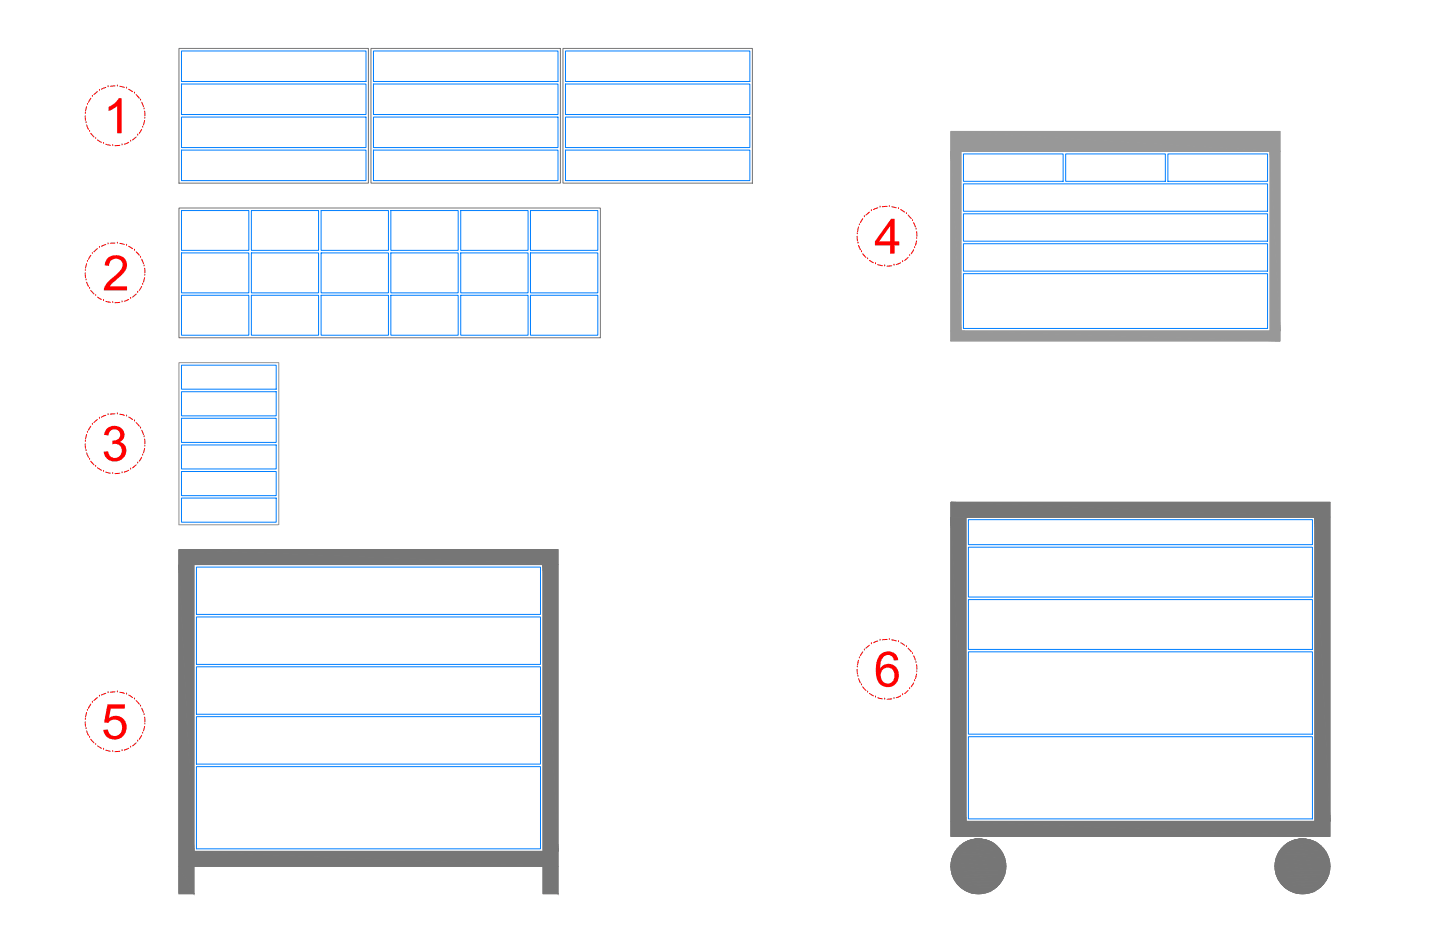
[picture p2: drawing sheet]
<svg xmlns="http://www.w3.org/2000/svg" width="432mm" height="279mm" viewBox="0 0 432 279" stroke-linecap="round" stroke-linejoin="round" font-family="sans-serif">
<path d="M53.7 14.5h56.8v40.4h-56.8zM111.2 14.5h56.8v40.4h-56.8zM168.8 14.5h56.8v40.4h-56.8zM53.7 62.4h126.3v38.9h-126.3z" fill="none" stroke="#767676" stroke-width=".3"/>
<g fill="none" stroke="#007fff" stroke-width=".3">
<path d="M54.4 15.3h55.3v9.1h-55.3zM112 15.3h55.3v9.1h-55.3zM169.6 15.3h55.3v9.1h-55.3zM54.4 25.2h55.3v9.1h-55.3zM54.4 35.1h55.3v9.1h-55.3zM112 25.2h55.3v9.1h-55.3zM112 35.1h55.3v9.1h-55.3zM169.6 25.2h55.3v9.1h-55.3zM169.6 35.1h55.3v9.1h-55.3zM54.4 45h55.3v9.1h-55.3zM112 45h55.3v9.1h-55.3zM169.6 45h55.3v9.1h-55.3z"/>
<path d="M54.4 75.8h20.2v12h-20.2zM54.4 63.1h20.2v12h-20.2zM75.4 75.8h20.1v12h-20.1zM75.4 63.1h20.1v12h-20.1zM96.3 75.8h20.2v12h-20.2zM96.3 63.1h20.2v12h-20.2zM117.2 75.8h20.2v12h-20.2zM117.2 63.1h20.2v12h-20.2zM138.2 75.8h20.1v12h-20.1zM138.2 63.1h20.1v12h-20.1zM159.1 75.8h20.2v12h-20.2zM159.1 63.1h20.2v12h-20.2z"/>
<path d="M54.4 88.5h20.2v12h-20.2zM75.4 88.5h20.1v12h-20.1zM96.3 88.5h20.2v12h-20.2zM117.2 88.5h20.2v12h-20.2zM138.2 88.5h20.1v12h-20.1zM159.1 88.5h20.2v12h-20.2z"/>
</g>
<path d="M32.6 32.1l1.2-.7 1.2-1.1a1.35 1.35 0 0 1 1.4-.9v10.6h-1.3v-8.2l-2.5 1.5z" fill="#f00"/>
<g fill="none" stroke="#f00" stroke-width=".3">
<path d="M25.5 34.7l.1 1.4M25.6 34h.1M25.8 36.8h.1M26 32l-.4 1.3M26 37.5l.5 1.3M26.2 31.3h.1M26.9 39.4h.1M27.2 29.5l-.7 1.1M27.2 40l1 1.1M27.7 28.9h.1M29.2 27.5l-1 .9M29.8 27.1h.1"/>
<path d="M31.7 26.2l-1.3 .6M32.4 26h.1M34.5 25.7l-1.4 .2M35.2 25.8h.1M35.9 25.9l1.4 .3M38 26.4h.1M38.6 26.8l1.2 .7M40.3 27.9h.1M40.8 28.4l1 1.1M42.1 30h.1M42.5 30.6l.5 1.4M42.5 38.8l-.7 1.2"/>
<path d="M42.8 38.1h.1M43.2 32.6h.1M43.4 33.3l.1 1.4M43.4 36.1l-.4 1.4M43.4 35.4h.1M28.7 41.5h.1M29.2 42l1.2 .7M31.1 43h.1M31.7 43.2l1.4 .4M33.8 43.6h.1M35.9 43.6l-1.4 .1M36.6 43.4h.1"/>
<path d="M38.6 42.7l-1.3 .5M39.2 42.3h.1M40.8 41.1l-1 .9M41.3 40.5h.1"/>
</g>
<path d="M32.2 211.2h5.3v1.2h-4.3l-.5 2.8a3.4 3.4 0 0 1 4.6 .6 3.4 3.4 0 0 1-.2 4.6 3.4 3.4 0 0 1-3.6 1.2 3.4 3.4 0 0 1-2.5-2.8l1.4-.1a2.15 2.15 0 0 0 2.4 1.9 2.15 2.15 0 0 0 1.8-2.5 2.28 2.28 0 0 0-1.6-2.3 2.28 2.28 0 0 0-2.6 .9l-1.2-.1z" fill="#f00"/>
<g fill="none" stroke="#f00" stroke-width=".3">
<path d="M25.5 216.4l.1 1.4M25.6 215.6h.1M25.8 218.4h.1M26 213.6l-.4 1.4M26 219.1l.5 1.3M26.2 212.9h.1M27.2 211.1l-.7 1.2M27.7 210.5h.1M29.2 209.1l-1 .9M29.8 208.7h.1M31.7 207.9l-1.3 .5M32.4 207.6h.1"/>
<path d="M34.5 207.4l-1.4 .1M35.2 207.4h.1M35.9 207.5l1.4 .4M38 208.1h.1M38.6 208.4l1.2 .7M40.3 209.5h.1M40.8 210l1 1.1M42.1 211.7h.1M42.5 212.3l.5 1.3M42.8 219.8h.1M43.2 214.2h.1M43.4 215l.1 1.4"/>
<path d="M43.4 217.8l-.4 1.3M43.4 217h.1M26.9 221h.1M27.2 221.6l1 1.1M28.7 223.2h.1M29.2 223.6l1.2 .7M31.1 224.6h.1M31.7 224.9l1.4 .3M33.8 225.3h.1M35.9 225.2l-1.4 .1M36.6 225h.1M38.6 224.3l-1.3 .6"/>
<path d="M39.2 224h.1M40.8 222.7l-1 .9M41.3 222.2h.1M42.5 220.4l-.7 1.2"/>
</g>
<g fill="#989898" stroke="#989898" stroke-width=".3">
<path d="M285.1 39.4l98.7 6h-98.7z"/>
<path d="M285.1 39.4h98.7v6z"/>
<path d="M380.9 45.4l2.9 53.8h-2.9z"/>
<path d="M380.9 45.4h2.9v53.8z"/>
<path d="M285.1 45.4l3 53.8h-3z"/>
<path d="M285.1 45.4h3v53.8z"/>
<path d="M285.1 99.2l98.7 3h-98.7z"/>
<path d="M285.1 99.2h98.7v3z"/>
</g>
<path d="M285.1 39.4h98.7v62.8h-98.7zM288.1 45.4h92.8v53.8h-92.8zM53.7 108.7h29.9v48.6h-29.9z" fill="none" stroke="#989898" stroke-width=".3"/>
<g fill="none" stroke="#007fff" stroke-width=".3">
<path d="M288.9 55.1h91.2v8.2h-91.2zM288.9 46.1h29.9v8.3h-29.9zM319.6 46.1h29.8v8.3h-29.8zM350.2 46.1h29.9v8.3h-29.9zM288.9 73.1h91.2v8.2h-91.2zM288.9 64.1h91.2v8.2h-91.2zM288.9 82h91.2v16.5h-91.2zM54.4 109.5h28.4v7.2h-28.4zM54.4 117.4h28.4v7.3h-28.4zM54.4 125.4h28.4v7.2h-28.4zM54.4 133.4h28.4v7.2h-28.4zM54.4 141.4h28.4v7.2h-28.4z"/>
<path d="M54.4 149.3h28.4v7.2h-28.4zM290.4 155.8h103.2v7.5h-103.2zM58.9 170h103.2v14.2h-103.2zM290.4 179.7h103.2v15h-103.2zM290.4 164h103.2v15h-103.2zM58.9 185h103.2v14.2h-103.2zM58.9 199.9h103.2v14.2h-103.2zM290.4 195.4h103.2v24.7h-103.2zM58.9 214.8h103.2v14.3h-103.2zM58.9 229.8h103.2v24.7h-103.2zM290.4 220.9h103.2v24.6h-103.2z"/>
</g>
<g fill="none" stroke="#767676" stroke-width=".3">
<path d="M285.1 150.6h113.7v100.1h-113.7zM289.6 155.1h104.7v91.2h-104.7zM53.7 164.8h113.6v103.1h-4.5v-8.2h-104.7v8.2h-4.4zM58.1 169.2h104.7v86h-104.7z"/>
<circle cx="293.4" cy="259.7" r="8.2"/>
<circle cx="390.5" cy="259.7" r="8.2"/>
</g>
<g fill="#767676" stroke="#767676" stroke-width=".3">
<path d="M285.1 150.6l113.7 4.5h-113.7z"/>
<path d="M285.1 150.6h113.7v4.5z"/>
<path d="M394.3 155.1l4.5 91.2h-4.5z"/>
<path d="M394.3 155.1h4.5v91.2z"/>
<path d="M285.1 155.1l4.5 91.2h-4.5z"/>
<path d="M285.1 155.1h4.5v91.2z"/>
<path d="M285.1 246.3l113.7 4.4h-113.7z"/>
<path d="M285.1 246.3h113.7v4.4z"/>
<path d="M292.2 251.6h2.3z"/>
<path d="M389.4 251.6h2.3z"/>
<path d="M388.3 251.8l1.1-.2 3.5 .2z"/>
<path d="M389.4 251.6l3.5 .2z"/>
<path d="M291.1 251.8l1.1-.2 3.5 .2z"/>
<path d="M292.2 251.6l3.5 .2z"/>
<path d="M387.2 252.2l1.1-.4 5.7 .4z"/>
<path d="M388.3 251.8h4.6l1.1 .4z"/>
<path d="M290 252.2l1.1-.4 5.7 .4z"/>
<path d="M291.1 251.8h4.6l1.1 .4z"/>
<path d="M386.1 252.8l1.1-.6 7.8 .6z"/>
<path d="M387.2 252.2h6.8l1 .6z"/>
<path d="M288.9 252.8l1.1-.6 7.8 .6z"/>
<path d="M290 252.2h6.8l1 .6z"/>
<path d="M385.2 253.5l.9-.7 9.9 .7z"/>
<path d="M386.1 252.8h8.9l1 .7z"/>
<path d="M288 253.5l.9-.7 9.9 .7z"/>
<path d="M288.9 252.8h8.9l1 .7z"/>
<path d="M385.2 253.5l11.6 .8h-12.4z"/>
<path d="M385.2 253.5h10.8l.8 .8z"/>
<path d="M288 253.5l11.6 .8h-12.4z"/>
<path d="M288 253.5h10.8l.8 .8z"/>
<path d="M384.4 254.3l13.1 1h-13.9z"/>
<path d="M384.4 254.3h12.4l.7 1z"/>
<path d="M287.2 254.3l13.1 1h-13.9z"/>
<path d="M287.2 254.3h12.4l.7 1z"/>
<path d="M383.6 255.3l14.4 1h-14.9z"/>
<path d="M383.6 255.3h13.9l.5 1z"/>
<path d="M286.4 255.3l14.4 1h-14.9z"/>
<path d="M286.4 255.3h13.9l.5 1z"/>
<path d="M383.1 256.3l15.4 1.1h-15.8z"/>
<path d="M383.1 256.3h14.9l.5 1.1z"/>
<path d="M285.9 256.3l15.4 1.1h-15.8z"/>
<path d="M285.9 256.3h14.9l.5 1.1z"/>
<path d="M382.7 257.4l16 1.1h-16.3z"/>
<path d="M382.7 257.4h15.8l.2 1.1z"/>
<path d="M285.5 257.4l16 1.1h-16.3z"/>
<path d="M285.5 257.4h15.8l.2 1.1z"/>
<path d="M382.4 258.5l16.4 1.2h-16.5z"/>
<path d="M382.4 258.5h16.3l.1 1.2z"/>
<path d="M285.2 258.5l16.4 1.2h-16.5z"/>
<path d="M285.2 258.5h16.3l.1 1.2z"/>
<path d="M382.3 259.7l16.4 1.2h-16.3z"/>
<path d="M382.3 259.7h16.5l-.1 1.2z"/>
<path d="M285.1 259.7l16.4 1.2h-16.3z"/>
<path d="M285.1 259.7h16.5l-.1 1.2z"/>
<path d="M382.4 260.9l16.1 1.1h-15.8z"/>
<path d="M382.4 260.9h16.3l-.2 1.1z"/>
<path d="M285.2 260.9l16.1 1.1h-15.8z"/>
<path d="M285.2 260.9h16.3l-.2 1.1z"/>
<path d="M382.7 262l15.3 1.1h-14.9z"/>
<path d="M382.7 262h15.8l-.5 1.1z"/>
<path d="M285.5 262l15.3 1.1h-14.9z"/>
<path d="M285.5 262h15.8l-.5 1.1z"/>
<path d="M383.1 263.1l14.4 1.1h-13.9z"/>
<path d="M383.1 263.1h14.9l-.5 1.1z"/>
<path d="M285.9 263.1l14.4 1.1h-13.9z"/>
<path d="M285.9 263.1h14.9l-.5 1.1z"/>
<path d="M383.6 264.2l13.2 .9h-12.4z"/>
<path d="M383.6 264.2h13.9l-.7 .9z"/>
<path d="M286.4 264.2l13.2 .9h-12.4z"/>
<path d="M286.4 264.2h13.9l-.7 .9z"/>
<path d="M384.4 265.1l11.6 .8h-10.8z"/>
<path d="M384.4 265.1h12.4l-.8 .8z"/>
<path d="M287.2 265.1l11.6 .8h-10.8z"/>
<path d="M287.2 265.1h12.4l-.8 .8z"/>
<path d="M385.2 265.9l9.8 .7h-8.9z"/>
<path d="M385.2 265.9h10.8l-1 .7z"/>
<path d="M288 265.9l9.8 .7h-8.9z"/>
<path d="M288 265.9h10.8l-1 .7z"/>
<path d="M386.1 266.6l7.9 .6h-6.8z"/>
<path d="M386.1 266.6h8.9l-1 .6z"/>
<path d="M288.9 266.6l7.9 .6h-6.8z"/>
<path d="M288.9 266.6h8.9l-1 .6z"/>
<path d="M387.2 267.2l5.7 .4h-4.6z"/>
<path d="M387.2 267.2h6.8l-1.1 .4z"/>
<path d="M290 267.2l5.7 .4h-4.6z"/>
<path d="M290 267.2h6.8l-1.1 .4z"/>
<path d="M292.2 267.8h2.3z"/>
<path d="M389.4 267.8h2.3z"/>
<path d="M388.3 267.6l3.4 .2h-2.3z"/>
<path d="M388.3 267.6h4.6l-1.2 .2z"/>
<path d="M291.1 267.6l3.4 .2h-2.3z"/>
<path d="M291.1 267.6h4.6l-1.2 .2z"/>
<path d="M53.7 164.8l113.6 4.4h-113.6z"/>
<path d="M53.7 164.8h113.6v4.4z"/>
<path d="M162.8 169.2l4.5 86h-4.5z"/>
<path d="M162.8 169.2h4.5v86z"/>
<path d="M53.7 169.2l4.4 86h-4.4z"/>
<path d="M53.7 169.2h4.4v86z"/>
<path d="M53.7 255.2l113.6 4.5h-113.6z"/>
<path d="M53.7 255.2h113.6v4.5z"/>
<path d="M162.8 259.7l4.5 8.2h-4.5z"/>
<path d="M162.8 259.7h4.5v8.2z"/>
<path d="M53.7 259.7l4.4 8.2h-4.4z"/>
<path d="M53.7 259.7h4.4v8.2z"/>
</g>
<path d="M267.2 65.6h1v6.8h1.5v1.1h-1.5v2.5h-1.3v-2.5h-4.5v-1.1zM266.9 67.8l-3.3 4.6h3.3z" fill="#f00"/>
<g fill="none" stroke="#f00" stroke-width=".3">
<path d="M257 70.8l.2 1.4M257.1 70.1h.1M257.3 72.9h.1M257.5 68l-.3 1.4M257.5 73.6l.5 1.3M257.7 67.4h.1M258.3 75.5h.1M258.7 65.5l-.7 1.3M258.7 76.1l1 1.1M259.2 65h.1M260.2 77.6h.1M260.7 63.6l-1 .9"/>
<path d="M260.7 78.1l1.2 .7M261.3 63.2h.1M262.5 79.1h.1M263.2 62.3l-1.3 .5M263.2 79.3l1.4 .4M263.9 62.1h.1M265.3 79.7h.1M266 61.8l-1.4 .2M266.7 61.9h.1M267.4 62l1.4 .3M267.4 79.7l-1.4 .1M268.1 79.5h.1"/>
<path d="M269.4 62.5h.1M270.1 62.8l1.2 .8M270.1 78.8l-1.3 .5M270.7 78.4h.1M271.8 64h.1M272.3 64.5l.9 1M272.3 77.2l-1 .9M272.8 76.6h.1M273.6 66.1h.1M274 66.8l.5 1.2M274 74.9l-.8 1.2M274.3 74.3h.1"/>
<path d="M274.7 68.7h.1M274.8 69.4l.1 1.4M274.8 72.2l-.3 1.4M274.9 71.5h.1"/>
</g>
<path d="M264.1 196.1a3.1 3.1 0 0 1 3.2-.7 3.1 3.1 0 0 1 2.1 2.5l-1.3 .1a1.9 1.9 0 0 0-1.9-1.7 1.9 1.9 0 0 0-1.9 1.7l-.4 2.4a3.1 3.1 0 0 1 4-1 3.1 3.1 0 0 1 1.6 3.8 3.4 3.4 0 0 1-3.8 2.8 3.4 3.4 0 0 1-3-3.7 7.5 7.5 0 0 1 1.4-6.2zM264.7 200.8a2.34 2.34 0 0 0-.3 3 2.34 2.34 0 0 0 2.9 .8 2.44 2.44 0 0 0 .9-2.8 2.44 2.44 0 0 0-2.4-1.6z" fill="#f00"/>
<g fill="none" stroke="#f00" stroke-width=".3">
<path d="M257.1 199.9h.1M257.5 197.9l-.3 1.4M257.7 197.2h.1M258.7 195.4l-.7 1.2M259.2 194.9h.1M260.7 193.4l-1 .9M261.3 193h.1M263.2 192.2l-1.3 .5M263.9 191.9h.1M266 191.7l-1.4 .1M266.7 191.7h.1M267.4 191.8l1.4 .4"/>
<path d="M269.4 192.4h.1M270.1 192.7l1.2 .7M271.8 193.8h.1M272.3 194.3l.9 1.1M273.6 196h.1M274 196.6l.5 1.3M274.7 198.6h.1M274.8 199.3l.1 1.4M257 200.7l.2 1.4M257.3 202.7h.1M257.5 203.4l.5 1.3M258.3 205.3h.1"/>
<path d="M258.7 205.9l1 1.1M260.2 207.5h.1M260.7 207.9l1.2 .7M262.5 209h.1M263.2 209.2l1.4 .3M265.3 209.6h.1M267.4 209.5l-1.4 .1M268.1 209.4h.1M270.1 208.6l-1.3 .6M270.7 208.3h.1M272.3 207l-1 .9M272.8 206.5h.1"/>
<path d="M274 204.7l-.8 1.2M274.3 204.1h.1M274.8 202.1l-.3 1.3M274.9 201.4h.1"/>
</g>
<path d="M32.4 77.3a3.4 3.4 0 0 1 3.7-.7 3.4 3.4 0 0 1 2 3.1 6.7 6.7 0 0 1-3.1 4.1l-2.1 2h5.2v1.2h-7a5.6 5.6 0 0 1 2.7-3.8 6.4 6.4 0 0 0 3-3.8 2.05 2.05 0 0 0-2.2-1.8 2.05 2.05 0 0 0-1.9 2.1l-1.3-.2 .4-1.5z" fill="#f00"/>
<g fill="none" stroke="#f00" stroke-width=".3">
<path d="M26 79l-.4 1.4M26.2 78.4h.1M27.2 76.5l-.7 1.2M27.7 76h.1M29.2 74.5l-1 1M29.8 74.2h.1M31.7 73.3l-1.3 .5M32.4 73.1h.1M34.5 72.9h-1.4M35.2 72.9h.1M35.9 72.9l1.4 .4M38 73.5h.1"/>
<path d="M38.6 73.8l1.2 .7M40.3 75h.1M40.8 75.5l1 1M42.1 77.1h.1M42.5 77.7l.5 1.3M43.2 79.7h.1M25.5 81.8l.1 1.4M25.6 81.1h.1M25.8 83.9h.1M26 84.6l.5 1.3M26.9 86.5h.1M27.2 87.1l1 1"/>
<path d="M28.7 88.6h.1M29.2 89.1l1.2 .7M31.1 90.1h.1M31.7 90.3l1.4 .3M33.8 90.7h.1M35.9 90.6l-1.4 .2M36.6 90.5h.1M38.6 89.8l-1.3 .5M39.2 89.5h.1M40.8 88.1l-1 1M41.3 87.6h.1M42.5 85.9l-.7 1.2"/>
<path d="M42.8 85.2h.1M43.4 80.4l.1 1.4M43.4 83.2l-.4 1.4M43.4 82.5h.1"/>
</g>
<path d="M31.9 128.7a2.98 2.98 0 0 1 3.7-.8 2.98 2.98 0 0 1 1.5 3.4l-.6 .8-.6 .4a3 3 0 0 1 1.9 3.3 3 3 0 0 1-2.9 2.5 3.2 3.2 0 0 1-3.8-2.9l1.3-.1a2.09 2.09 0 0 0 2.5 1.9 2.09 2.09 0 0 0 1.6-2.7 2.09 2.09 0 0 0-2.9-1.3l.2-1.1a1.78 1.78 0 0 0 2.2-1.5 1.78 1.78 0 0 0-1.7-2 1.78 1.78 0 0 0-1.8 2l-1.3-.3z" fill="#f00"/>
<g fill="none" stroke="#f00" stroke-width=".3">
<path d="M25.5 133l.1 1.4M25.6 132.3h.1M25.8 135.1h.1M26 130.3l-.4 1.3M26 135.8l.5 1.3M26.2 129.6h.1M26.9 137.7h.1M27.2 127.8l-.7 1.1M27.2 138.3l1 1.1M27.7 127.2h.1M28.7 139.8h.1M29.2 125.8l-1 .9"/>
<path d="M29.8 125.4h.1M31.7 124.5l-1.3 .6M32.4 124.3h.1M34.5 124l-1.4 .2M35.2 124.1h.1M35.9 124.2l1.4 .3M38 124.7h.1M38.6 125.1l1.2 .7M40.3 126.2h.1M40.8 126.7l1 1.1M40.8 139.4l-1 .9M41.3 138.8h.1"/>
<path d="M42.1 128.3h.1M42.5 128.9l.5 1.4M42.5 137.1l-.7 1.2M42.8 136.4h.1M43.2 130.9h.1M43.4 131.6l.1 1.4M43.4 134.4l-.4 1.4M43.4 133.7h.1M29.2 140.3l1.2 .7M31.1 141.3h.1M31.7 141.5l1.4 .4M33.8 141.9h.1"/>
<path d="M35.9 141.9l-1.4 .1M36.6 141.7h.1M38.6 141l-1.3 .5M39.2 140.6h.1"/>
</g>
</svg>
